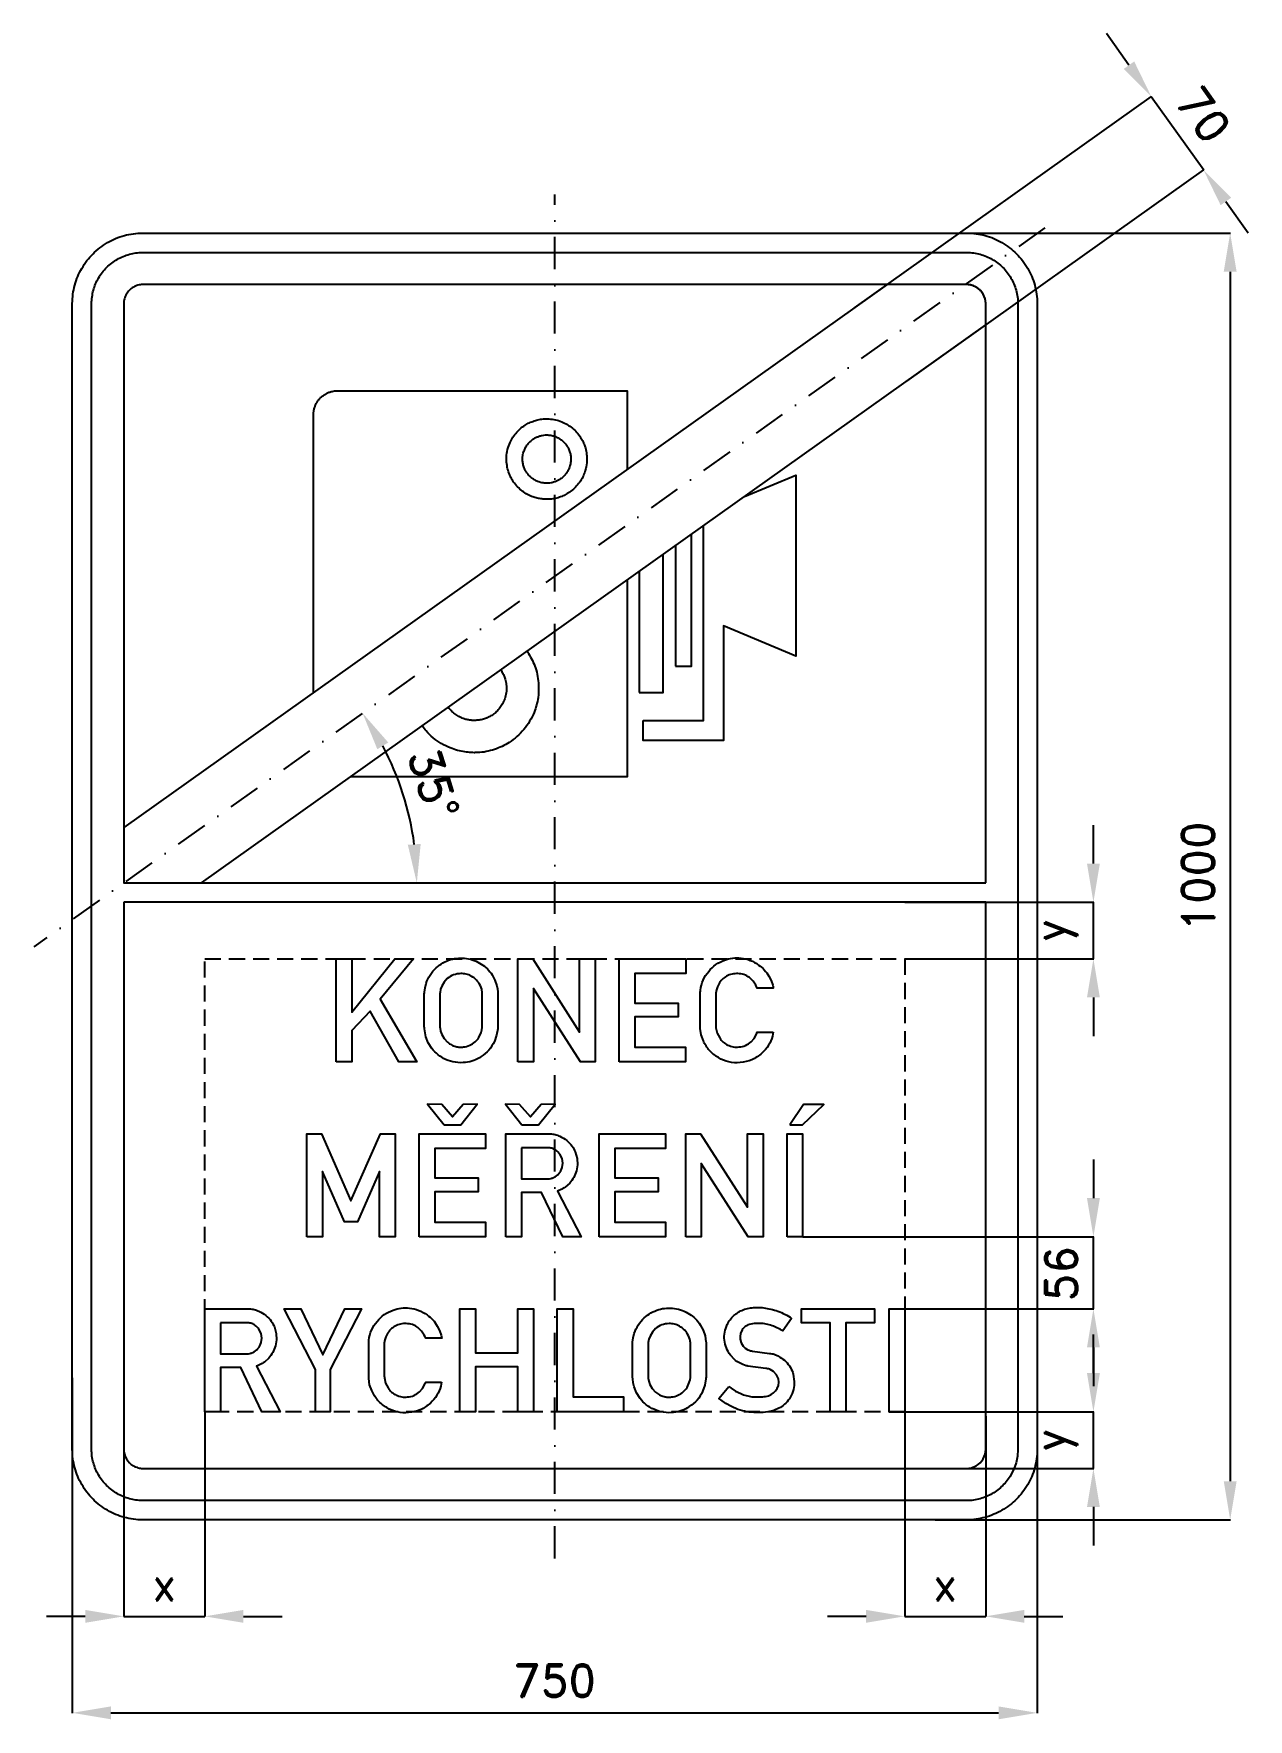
# Model space of a CAD drawing. Header units: millimetres. Extents: x -405 to 539, y -655 to 655.
import ezdxf

# ---------------------------------------------------------------- set-up
doc = ezdxf.new("R2010")
doc.units = ezdxf.units.MM
doc.header["$LTSCALE"] = 5
doc.linetypes.add('ČERCHOVANÁX2', pattern=[2, 1, -0.5, 0, -0.5])
doc.linetypes.add('ČÁRKOVANÁX2', pattern=[1.5, 1, -0.5])
doc.layers.add('Kóty', color=2, linetype='Continuous')
doc.layers.add('Značka', color=7, linetype='Continuous')
doc.styles.get("Standard").update_dxf_attribs({"font": 'romand.shx', "height": 25})
doc.dimstyles.get("Standard").update_dxf_attribs({"dimtxt": 25, "dimasz": 30, "dimexe": 0.18, "dimexo": 0.0625, "dimgap": 12.5, "dimtad": 1, "dimdec": 0, "dimzin": 0, "dimdsep": 46, "dimtxsty": 'Standard', "dimcen": 0.09, "dimadec": 0, "dimazin": 0, "dimtfac": 1, "dimtdec": 0, "dimtofl": 0, "dimtmove": 0, "dimatfit": 3, "dimfxl": 1, "dimtolj": 1, "dimtzin": 0, "dimarcsym": 0})

msp = doc.modelspace()

# ---------------------------------------------------------------- texts
at = {"layer": 'Kóty', "char_height": 25, "attachment_point": 5, "rotation": 90}
for s, insert in [('\\A1;y', (389.5, -42)), ('\\A1;56', (393.7, -308.7))]:
    msp.add_mtext(s, dxfattribs=dict(at, insert=insert))

# ---------------------------------------------------------------- blocks, each defined once
blk = doc.blocks.new('*D0')
at = {"layer": 'Defpoints', "color": 0, "transparency": 16777216}
for p in [(-375, -389.6), (375, -399.6), (375, -650)]:
    blk.add_point(p, dxfattribs=at)
at = {"layer": 'Kóty', "color": 0, "lineweight": -2, "transparency": 16777216}
for p, q in [((-375, -389.6), (-375, -650.2)), ((375, -399.6), (375, -650.2)), ((-345, -650), (345, -650))]:
    blk.add_line(p, q, dxfattribs=at)
at = {"layer": 'Kóty', "color": 0, "transparency": 16777216}
for points in [[(-345, -645), (-345, -655), (-375, -650)], [(345, -645), (345, -655), (375, -650)]]:
    blk.add_solid(points, dxfattribs=at)
at = {"layer": 'Kóty', "color": 0, "transparency": 16777216, "insert": (0, -625), "char_height": 25, "attachment_point": 5}
blk.add_mtext('\\A1;750', dxfattribs=at)
blk = doc.blocks.new('*D1')
at = {"layer": 'Defpoints', "color": 0, "transparency": 16777216}
for p in [(276.4, 500), (295.5, -500), (525, -500)]:
    blk.add_point(p, dxfattribs=at)
at = {"layer": 'Kóty', "color": 0, "lineweight": -2, "transparency": 16777216}
for p, q in [((276.4, 500), (525.2, 500)), ((525, 470), (525, -470)), ((295.6, -500), (525.2, -500))]:
    blk.add_line(p, q, dxfattribs=at)
at = {"layer": 'Kóty', "color": 0, "transparency": 16777216}
for points in [[(520, 470), (530, 470), (525, 500)], [(520, -470), (530, -470), (525, -500)]]:
    blk.add_solid(points, dxfattribs=at)
at = {"layer": 'Kóty', "color": 0, "transparency": 16777216, "insert": (500, 0), "char_height": 25, "attachment_point": 5, "rotation": 90}
blk.add_mtext('\\A1;1000', dxfattribs=at)
blk = doc.blocks.new('*D2')
at = {"layer": 'Defpoints', "color": 0, "transparency": 16777216}
for p in [(272, -416), (335, -419.2), (335, -575)]:
    blk.add_point(p, dxfattribs=at)
at = {"layer": 'Kóty', "color": 0, "lineweight": -2, "transparency": 16777216}
for p, q in [((272, -416.1), (272, -575.2)), ((335, -419.3), (335, -575.2)), ((242, -575), (212, -575)), ((365, -575), (395, -575))]:
    blk.add_line(p, q, dxfattribs=at)
at = {"layer": 'Kóty', "color": 0, "transparency": 16777216}
for points in [[(242, -570), (242, -580), (272, -575)], [(365, -570), (365, -580), (335, -575)]]:
    blk.add_solid(points, dxfattribs=at)
at = {"layer": 'Kóty', "color": 0, "transparency": 16777216, "insert": (303.5, -550), "char_height": 25, "attachment_point": 5}
blk.add_mtext('\\A1;x', dxfattribs=at)
blk = doc.blocks.new('*D3')
at = {"layer": 'Defpoints', "color": 0, "transparency": 16777216}
for p in [(-335, -416), (-271.98, -416), (-335, -575)]:
    blk.add_point(p, dxfattribs=at)
at = {"layer": 'Kóty', "color": 0, "lineweight": -2, "transparency": 16777216}
for p, q in [((-335, -416.0625), (-335, -575.18)), ((-271.98, -416.0625), (-271.98, -575.18)), ((-365, -575), (-395, -575)), ((-241.98, -575), (-211.98, -575))]:
    blk.add_line(p, q, dxfattribs=at)
at = {"layer": 'Kóty', "color": 0, "transparency": 16777216}
for points in [[(-365, -570), (-365, -580), (-335, -575)], [(-241.98, -570), (-241.98, -580), (-271.98, -575)]]:
    blk.add_solid(points, dxfattribs=at)
at = {"layer": 'Kóty', "color": 0, "transparency": 16777216, "insert": (-303.49, -550), "char_height": 25, "attachment_point": 5}
blk.add_mtext('\\A1;x', dxfattribs=at)
blk = doc.blocks.new('*D4')
at = {"layer": 'Defpoints', "color": 0, "transparency": 16777216}
for p in [(259.9, -416), (418.7, -416), (262, -460)]:
    blk.add_point(p, dxfattribs=at)
at = {"layer": 'Kóty', "color": 0, "lineweight": -2, "transparency": 16777216}
for p, q in [((418.7, -386), (418.7, -356)), ((259.9, -416), (418.9, -416)), ((262.1, -460), (418.9, -460)), ((418.7, -490), (418.7, -520))]:
    blk.add_line(p, q, dxfattribs=at)
at = {"layer": 'Kóty', "color": 0, "transparency": 16777216}
for points in [[(413.7, -386), (423.7, -386), (418.7, -416)], [(413.7, -490), (423.7, -490), (418.7, -460)]]:
    blk.add_solid(points, dxfattribs=at)
at = {"layer": 'Kóty', "color": 0, "transparency": 16777216, "insert": (389.5, -438), "char_height": 25, "attachment_point": 5, "rotation": 90}
blk.add_mtext('\\A1;y', dxfattribs=at)
blk = doc.blocks.new('*D5')
at = {"layer": 'Defpoints', "color": 0, "transparency": 16777216}
for p in [(504.3, 549), (233.1, 442), (273.7, 385)]:
    blk.add_point(p, dxfattribs=at)
at = {"layer": 'Kóty', "color": 0, "lineweight": -2, "transparency": 16777216}
for p, q in [((446.3, 630.5), (429, 655)), ((233.1, 442), (463.9, 606.2)), ((273.7, 385), (504.5, 549.1)), ((521.7, 524.6), (539.1, 500.1))]:
    blk.add_line(p, q, dxfattribs=at)
at = {"layer": 'Kóty', "color": 0, "transparency": 16777216}
for points in [[(450.4, 633.4), (442.3, 627.6), (463.7, 606.1)], [(525.8, 527.5), (517.6, 521.7), (504.3, 549)]]:
    blk.add_solid(points, dxfattribs=at)
at = {"layer": 'Kóty', "color": 0, "transparency": 16777216, "insert": (504.4, 592), "char_height": 25, "attachment_point": 5, "rotation": 305.4232}
blk.add_mtext('\\A1;70', dxfattribs=at)
blk = doc.blocks.new('*D6')
at = {"layer": 'Defpoints', "color": 0, "transparency": 16777216}
for p in [(381, 504.2), (-112, 41.6), (-335, -5), (335, -5), (-405, -54.8)]:
    blk.add_point(p, dxfattribs=at)
at = {"layer": 'Kóty', "color": 0, "lineweight": -2, "transparency": 16777216}
blk.add_arc((-335, -5), 227.8, 7.5519, 27.8711, dxfattribs=at)
at = {"layer": 'Kóty', "color": 0, "transparency": 16777216}
for points in [[(-137.9, 98.9), (-129.4, 104.1), (-149.4, 127)], [(-104.2, 25.3), (-114.2, 24.6), (-107.2, -5)]]:
    blk.add_solid(points, dxfattribs=at)
at = {"layer": 'Kóty', "color": 0, "transparency": 16777216, "insert": (-94.2, 71.9), "char_height": 25, "attachment_point": 5, "rotation": 287.7115}
blk.add_mtext('\\A1;35°', dxfattribs=at)

# ---------------------------------------------------------------- dimensions: what is measured, and where the dimension line sits
at = {"layer": 'Kóty'}
dim = msp.add_aligned_dim(p1=(233.1, 442), p2=(273.7, 385), distance=283.1, dimstyle='Standard', dxfattribs=at)
dim.commit()
dim.dimension.update_dxf_attribs({"geometry": '*D5', "text_midpoint": (504.4, 592)})
dim = msp.add_angular_dim_2l(base=(-112, 41.6), line1=((381, 504.2), (-405, -54.8)), line2=((-335, -5), (335, -5)), dimstyle='Standard', dxfattribs=at)
dim.commit()
dim.dimension.update_dxf_attribs({"geometry": '*D6', "text_midpoint": (-94.2, 71.9)})
dim = msp.add_linear_dim(base=(525, -500), p1=(276.4, 500), p2=(295.5, -500), angle=90, dimstyle='Standard', dxfattribs=at)
dim.commit()
dim.dimension.update_dxf_attribs({"geometry": '*D1', "text_midpoint": (500, 0)})
dim = msp.add_linear_dim(base=(418.7, -416), p1=(262, -460), p2=(259.9, -416), angle=90, text='y', dimstyle='Standard', dxfattribs=at)
dim.commit()
dim.dimension.update_dxf_attribs({"geometry": '*D4', "text_midpoint": (389.5, -438)})
dim = msp.add_linear_dim(base=(375, -650), p1=(-375, -389.6), p2=(375, -399.6), dimstyle='Standard', dxfattribs=at)
dim.commit()
dim.dimension.update_dxf_attribs({"geometry": '*D0', "text_midpoint": (0, -625)})
for base, p1, p2, picture, middle in [((-335, -575), (-272, -416), (-335, -416), '*D3', (-303.5, -550)), ((335, -575), (272, -416), (335, -419.2), '*D2', (303.5, -550))]:
    dim = msp.add_linear_dim(base=base, p1=p1, p2=p2, text='x', dimstyle='Standard', dxfattribs=at)
    dim.commit()
    dim.dimension.update_dxf_attribs({"geometry": picture, "text_midpoint": middle})

# ---------------------------------------------------------------- linework, layer by layer
at = {"layer": 'Kóty'}
for p, q in [((418.7, 10), (418.7, 40)), ((272, -20), (418.9, -20)), ((272, -64), (418.9, -64)), ((418.7, -94), (418.7, -124)), ((418.7, -220), (418.7, -250)), ((192.8, -280), (418.9, -280)), ((272, -336), (418.9, -336)), ((418.7, -366), (418.7, -396))]:
    msp.add_line(p, q, dxfattribs=at)
for points in [[(463.7, 606.1), (504.5, 549.1)], [(418.7, -64), (418.7, -20)], [(418.7, -336), (418.7, -280)], [(418.7, -460), (418.7, -416)], [(-335, -575), (-272, -575)], [(272, -575), (335, -575)]]:
    msp.add_lwpolyline(points, dxfattribs=at)
for points in [[(413.7, 10), (423.7, 10), (418.7, -20)], [(413.7, -94), (423.7, -94), (418.7, -64)], [(413.7, -250), (423.7, -250), (418.7, -280)], [(413.7, -366), (423.7, -366), (418.7, -336)]]:
    msp.add_solid(points, dxfattribs=at)
at = {"layer": 'Značka', "color": 6, "linetype": 'ČERCHOVANÁX2', "ltscale": 5}
msp.add_line((381, 504.2), (-405, -54.8), dxfattribs=at)
msp.add_lwpolyline([(0, -530), (0, 530)], dxfattribs=at)
at = {"layer": 'Značka', "color": 3}
for points in [[(-320, -500), (-320.2, -500), (-320.4, -500, -0.032179), (-327.5, -499.5, -0.035439), (-334.5, -498.1, -0.036271), (-341.3, -495.8, -0.034425), (-347.6, -492.6, -0.033712), (-353.6, -488.6, -0.034072), (-358.9, -483.9, -0.034199), (-363.6, -478.6, -0.034236), (-367.6, -472.6, -0.034034), (-370.8, -466.3, -0.033396), (-373.1, -459.5, -0.034108), (-374.5, -452.5, -0.036743), (-375, -445.4), (-375, -445.2), (-375, -445), (-375, 445), (-375, 445.2), (-375, 445.4, -0.032171), (-374.5, 452.5, -0.035429), (-373.1, 459.5, -0.036264), (-370.8, 466.3, -0.034432), (-367.6, 472.6, -0.03373), (-363.6, 478.6, -0.034083), (-358.9, 483.9, -0.034228), (-353.6, 488.6, -0.034234), (-347.6, 492.6, -0.034038), (-341.3, 495.8, -0.033409), (-334.5, 498.1, -0.034122), (-327.5, 499.5, -0.036743), (-320.4, 500), (-320.2, 500), (-320, 500), (320, 500), (320.2, 500), (320.4, 500, -0.03217), (327.5, 499.5, -0.035442), (334.5, 498.1, -0.036278), (341.3, 495.8, -0.034429), (347.6, 492.6, -0.033737), (353.6, 488.6, -0.034089), (358.9, 483.9, -0.034238), (363.6, 478.6, -0.034207), (367.6, 472.6, -0.034015), (370.8, 466.3, -0.033444), (373.1, 459.5, -0.034176), (374.5, 452.5, -0.036761), (375, 445.4), (375, 445.2), (375, 445), (375, -445), (375, -445.2), (375, -445.4, -0.032188), (374.5, -452.5, -0.035463), (373.1, -459.5, -0.03625), (370.8, -466.3, -0.034386), (367.6, -472.6, -0.033692), (363.6, -478.6, -0.034079), (358.9, -483.9, -0.034202), (353.6, -488.6, -0.034225), (347.6, -492.6, -0.034056), (341.3, -495.7, -0.033415), (334.5, -498.1, -0.034125), (327.5, -499.5, -0.036744), (320.4, -500), (320.2, -500), (320, -500), (-320, -500)], [(-320, -485), (-320.2, -485), (-320.3, -485, -0.032178), (-325.5, -484.6, -0.035444), (-330.6, -483.6, -0.036267), (-335.5, -481.9, -0.034422), (-340.1, -479.6, -0.033731), (-344.4, -476.7, -0.034071), (-348.3, -473.3, -0.034205), (-351.7, -469.4, -0.034223), (-354.6, -465.1, -0.034048), (-356.9, -460.5, -0.033416), (-358.6, -455.6, -0.034152), (-359.7, -450.5, -0.036741), (-360, -445.3), (-360, -445.2), (-360, -445), (-360, 445), (-360, 445.2), (-360, 445.3, -0.032179), (-359.6, 450.5, -0.035443), (-358.6, 455.6, -0.036259), (-356.9, 460.5, -0.034419), (-354.6, 465.1, -0.033729), (-351.7, 469.4, -0.034073), (-348.3, 473.3, -0.034191), (-344.4, 476.7, -0.034225), (-340.1, 479.6, -0.034056), (-335.5, 481.9, -0.033414), (-330.6, 483.6, -0.034128), (-325.5, 484.6, -0.036743), (-320.3, 485), (-320.2, 485), (-320, 485), (320, 485), (320.2, 485), (320.3, 485, -0.032177), (325.5, 484.6, -0.035443), (330.6, 483.6, -0.036259), (335.5, 481.9, -0.034414), (340.1, 479.6, -0.033745), (344.4, 476.7, -0.034097), (348.3, 473.3, -0.034187), (351.7, 469.4, -0.034206), (354.6, 465.1, -0.034029), (356.9, 460.5, -0.033462), (358.6, 455.6, -0.034127), (359.7, 450.5, -0.036765), (360, 445.3), (360, 445.2), (360, 445), (360, -445), (360, -445.2), (360, -445.3), (359.6, -450.5), (358.6, -455.6), (356.9, -460.5), (354.6, -465.1, -0.03373), (351.7, -469.4, -0.034079), (348.3, -473.3, -0.034235), (344.4, -476.7, -0.034206), (340.1, -479.6, -0.034052), (335.5, -481.9, -0.03342), (330.6, -483.6, -0.034126), (325.5, -484.7, -0.036746), (320.3, -485), (320.2, -485), (320, -485), (-320, -485)], [(335, -5), (335, 445), (335, 445.1), (335, 445.1), (334.9, 447.1), (334.5, 449), (333.8, 450.8), (333, 452.5), (331.9, 454.2), (330.6, 455.6), (329.1, 456.9, 0.034253), (327.5, 458, 0.034022), (325.8, 458.8, 0.033375), (324, 459.5, 0.03415), (322.1, 459.9, 0.036781), (320.1, 460), (320.1, 460), (320, 460), (-320, 460), (-320.1, 460), (-320.1, 460, 0.032212), (-322.1, 459.9, 0.035379), (-324, 459.5, 0.036268), (-325.8, 458.8, 0.034467), (-327.5, 458, 0.033758), (-329.2, 456.9, 0.034066), (-330.6, 455.6, 0.034274), (-331.9, 454.2, 0.03428), (-333, 452.5, 0.034048), (-333.8, 450.8, 0.033404), (-334.5, 449, 0.034121), (-334.9, 447.1, 0.03675), (-335, 445.1), (-335, 445.1), (-335, 445), (-335, -5)], [(-187.5, 142.9), (-187.5, 358.8), (-187.5, 359), (-187.5, 359.2, -0.033371), (-187.3, 361.7, -0.03559), (-186.7, 364.1, -0.036088), (-185.9, 366.4, -0.034709), (-184.7, 368.5, -0.034101), (-183.3, 370.6, -0.034406), (-181.7, 372.4, -0.034498), (-179.8, 373.9, -0.034566), (-177.7, 375.2, -0.034362), (-175.5, 376.3, -0.033899), (-173.1, 377, -0.028188), (-171.2, 377.4, -0.030218), (-169.2, 377.5), (-169, 377.5), (-168.8, 377.5)], [(-6.2, 355.6), (-5.5, 355.6), (-4.7, 355.6, -0.043249), (0.5, 354.9, -0.045774), (5.5, 353.4, -0.04281), (9.8, 351.2, -0.040663), (13.7, 348.4, -0.039734), (17.2, 345.1, -0.040597), (20.1, 341.2, -0.0331), (22, 337.9, -0.032614), (23.4, 334.3, -0.041773), (24.6, 329.4, -0.041968), (25, 324.4, -0.050278), (24.5, 318.4, -0.051386), (22.7, 312.7, -0.041638), (20.6, 308.3, -0.040267), (17.8, 304.4, -0.039734), (14.5, 300.9, -0.040791), (10.6, 298.1, -0.03303), (7.2, 296.2, -0.031713), (3.6, 294.7, -0.035643), (-0.5, 293.6, -0.039808), (-4.7, 293.2, -0.005772), (-5.5, 293.1, -0.001894), (-6.2, 293.1), (-7, 293.1), (-7.8, 293.2, -0.013592), (-9.3, 293.3, -0.0127), (-10.8, 293.5, -0.030283), (-14.5, 294.2, -0.031638), (-18, 295.4, -0.041589), (-22.3, 297.5, -0.040896), (-26.2, 300.3, -0.040456), (-29.7, 303.7, -0.040651), (-32.6, 307.5, -0.033006), (-34.5, 310.9, -0.032615), (-35.9, 314.5, -0.041786), (-37.1, 319.4, -0.041966), (-37.5, 324.4, -0.050259), (-37, 330.4, -0.051368), (-35.2, 336.1, -0.041638), (-33.1, 340.4, -0.040274), (-30.3, 344.3, -0.039717), (-27, 347.8, -0.04074), (-23.1, 350.7, -0.033044), (-19.7, 352.6, -0.03169), (-16.1, 354, -0.035621), (-12, 355.1, -0.039812), (-7.8, 355.6, -0.005845), (-7, 355.6, -0.001897), (-6.2, 355.6)], [(-6.2, 343.1), (-5.8, 343.1), (-5.3, 343.1, -0.043243), (-2.2, 342.7, -0.045789), (0.8, 341.8, -0.042825), (3.4, 340.5, -0.040669), (5.7, 338.8, -0.03973), (7.8, 336.8, -0.040567), (9.5, 334.5, -0.033094), (10.7, 332.5), (11.5, 330.3, -0.041751), (12.3, 327.4, -0.042006), (12.5, 324.4, -0.050258), (12.2, 320.8, -0.051379), (11.1, 317.3, -0.041628), (9.9, 314.7, -0.040248), (8.2, 312.4, -0.039783), (6.2, 310.3, -0.040807), (3.9, 308.6, -0.033064), (1.8, 307.4, -0.031735), (-0.3, 306.6, -0.035644), (-2.8, 305.9, -0.039809), (-5.3, 305.6, -0.005924), (-5.8, 305.6, -0.001848), (-6.2, 305.6), (-6.7, 305.6), (-7.2, 305.6, -0.01361), (-8.1, 305.7), (-9, 305.8, -0.030249), (-11.2, 306.3, -0.031645), (-13.3, 307, -0.041558), (-15.9, 308.3, -0.04086), (-18.2, 310, -0.040415), (-20.3, 312, -0.040691), (-22, 314.3, -0.032976), (-23.2, 316.3), (-24, 318.4, -0.041796), (-24.8, 321.4, -0.041967), (-25, 324.4, -0.050224), (-24.7, 328, -0.051412), (-23.6, 331.4, -0.041657), (-22.4, 334, -0.040308), (-20.7, 336.4, -0.039707), (-18.7, 338.4, -0.040723), (-16.4, 340.2, -0.033064), (-14.3, 341.3, -0.031711), (-12.2, 342.2, -0.035642), (-9.7, 342.8, -0.039809), (-7.2, 343.1, -0.005668), (-6.7, 343.1, -0.001976), (-6.2, 343.1)], [(-21.6, 175, -0.011147), (-20.4, 173.2, -0.033075), (-17.4, 167.8, -0.031718), (-15, 162.1, -0.03564), (-13.3, 155.5, -0.03983), (-12.6, 148.7), (-12.5, 147.5), (-12.5, 146.2), (-12.5, 145), (-12.6, 143.8), (-12.7, 141.4), (-13, 138.9, -0.0303), (-14.2, 133.1, -0.031662), (-16.1, 127.5, -0.041596), (-19.5, 120.6, -0.040828), (-24, 114.3, -0.040451), (-29.4, 108.8, -0.040888), (-35.5, 104.2, -0.032936), (-40.9, 101.1, -0.031707), (-46.7, 98.8, -0.035674), (-53.3, 97, -0.039817), (-60, 96.3, -0.005776), (-61.3, 96.3, -0.001978), (-62.5, 96.2), (-63.7, 96.3, -0.005339), (-65, 96.3, -0.013587), (-67.4, 96.5, -0.012669), (-69.8, 96.8, -0.03028), (-75.6, 98, -0.031648), (-81.2, 99.9, -0.04157), (-88.2, 103.3, -0.040867), (-94.5, 107.8, -0.040413), (-100, 113.1, -0.026245), (-103.1, 117)], [(-41.9, 160.5, -0.009438), (-41.5, 159.7, -0.033119), (-39.9, 157, -0.032634), (-38.8, 154.2, -0.041767), (-37.8, 150.3, -0.041937), (-37.5, 146.2, -0.050259), (-37.9, 141.5, -0.051387), (-39.3, 136.9, -0.041602), (-41, 133.4, -0.040304), (-43.3, 130.3, -0.03973), (-45.9, 127.5, -0.040772), (-49, 125.2, -0.033069), (-51.7, 123.7, -0.031745), (-54.6, 122.5, -0.035643), (-57.9, 121.7, -0.039848), (-61.3, 121.3, -0.005925), (-61.9, 121.3, -0.001976), (-62.5, 121.2), (-63.1, 121.3), (-63.7, 121.3, -0.013615), (-65, 121.4, -0.012694), (-66.2, 121.5, -0.030288), (-69.1, 122.1, -0.031638), (-71.9, 123.1, -0.041578), (-75.3, 124.8, -0.040875), (-78.5, 127, -0.040419), (-81.2, 129.7, -0.024583), (-82.7, 131.5, -0.024583)], [(-335, -20), (-335, -445), (-335, -445.1), (-335, -445.1), (-334.9, -447.1), (-334.5, -449), (-333.8, -450.8), (-333, -452.5), (-331.9, -454.2), (-330.6, -455.6), (-329.2, -456.9), (-327.5, -458, 0.034043), (-325.8, -458.8, 0.033416), (-324, -459.5, 0.034135), (-322.1, -459.9, 0.036749), (-320.1, -460), (-320.1, -460), (-320, -460)], [(-320, -460), (320, -460), (320.1, -460), (320.1, -460, 0.03218), (322.1, -459.9, 0.035425), (324, -459.5, 0.036279), (325.8, -458.8), (327.5, -458), (329.1, -456.9), (330.6, -455.6), (331.9, -454.2), (333, -452.5), (333.8, -450.8), (334.5, -449), (334.9, -447.1), (335, -445.1), (335, -445.1), (335, -445), (335, -20)], [(-101.4, -91.2), (-101.3, -90.5), (-101.3, -89.9), (-100.8, -86.5), (-100, -83.2, -0.066283), (-96.9, -76.6, -0.068488), (-92.2, -71.1, -0.061862), (-87, -67.2, -0.059938), (-81, -64.6, -0.057338), (-74.8, -63.5, -0.057582), (-68.6, -63.7, -0.056915), (-62.6, -65.2, -0.057491), (-57.1, -68.1, -0.055357), (-52.4, -71.8, -0.053451), (-48.7, -76.5), (-46.5, -80.5), (-45, -84.9), (-44.6, -87.2), (-44.3, -89.6), (-44.3, -90), (-44.2, -90.4), (-44.2, -117.2), (-44.3, -117.8), (-44.3, -118.5), (-45.2, -123.4), (-46.9, -128.2, -0.078776), (-51.2, -134.9, -0.073108), (-57.2, -140, -0.060115), (-63, -143, -0.05986), (-69.3, -144.5, -0.071114), (-77.2, -144.4, -0.074192), (-84.8, -142.2, -0.066058), (-90.7, -138.5, -0.061716), (-95.5, -133.6), (-98.3, -129.3), (-100.1, -124.6), (-100.8, -121.5), (-101.2, -118.3), (-101.3, -117.5), (-101.4, -116.8), (-101.4, -91.2)], [(169.8, -121.1), (169.5, -122.6), (169.2, -124.1, -0.074247), (166.1, -131.2, -0.073375), (161, -137.2, -0.087477), (153.2, -142.4, -0.087031), (144.1, -144.6, -0.08178), (135.3, -144.1, -0.08262), (127.2, -140.8, -0.082252), (120.3, -135.2, -0.076584), (115.5, -127.7), (113.8, -123), (113.1, -118.1), (113.1, -117.5), (113.1, -116.9), (113.1, -90), (113.2, -89.2), (113.3, -88.4, -0.076309), (115.3, -80.6, -0.076879), (119.7, -73.8, -0.073294), (125.2, -68.5, -0.069848), (132, -65.1, -0.059233), (138.3, -63.5, -0.060623), (144.8, -63.5, -0.068021), (152, -65.2, -0.066401), (158.5, -68.8, -0.054088), (162.9, -72.6, -0.055431), (166.4, -77.4), (168.2, -80.9), (169.4, -84.6), (169.7, -85.7), (169.9, -86.9), (157.4, -86.9), (156.9, -85.7), (156.4, -84.5), (154.2, -81.3), (151.4, -78.6, 0.078671), (147.1, -76.3, 0.078056), (142.3, -75.5, 0.07332), (137.8, -75.9, 0.073372), (133.6, -77.5, 0.069912), (130.1, -80.1, 0.070305), (127.5, -83.6), (126.4, -85.7), (125.7, -88), (125.4, -89.3), (125.2, -90.7), (125.2, -91), (125.2, -91.4), (125.2, -116.7), (125.3, -117.2), (125.3, -117.7), (126.2, -121.8), (128.2, -125.5, 0.072102), (131, -128.7, 0.068595), (134.5, -131, 0.071781), (138.8, -132.4, 0.073127), (143.3, -132.5, 0.082633), (148.3, -131.3, 0.081842), (152.6, -128.4), (155.1, -125.8), (156.8, -122.6), (157.1, -121.9), (157.4, -121.1), (169.8, -121.1)], [(-89.2, -91.2), (-89.2, -116.8), (-89.2, -117.3), (-89.1, -117.8), (-88.7, -120.3), (-87.8, -122.7), (-86, -126), (-83.3, -128.8, 0.059406), (-80.3, -130.9, 0.064327), (-76.8, -132.2, 0.050489), (-73.9, -132.6, 0.044565), (-71, -132.5, 0.073896), (-66.1, -131.2, 0.085014), (-61.8, -128.4, 0.073604), (-59, -125.2), (-57.2, -121.2), (-56.6, -119.3), (-56.3, -117.3), (-56.3, -117), (-56.3, -116.7), (-56.3, -91.3), (-56.3, -90.8), (-56.3, -90.4), (-56.8, -87.6), (-57.8, -84.9, 0.076918), (-60.8, -80.6, 0.083772), (-64.9, -77.5, 0.06986), (-68.8, -75.9, 0.066674), (-72.9, -75.5, 0.088513), (-78.6, -76.5, 0.098105), (-83.5, -79.4), (-85.9, -82.1), (-87.7, -85.2), (-88.7, -87.7), (-89.1, -90.3), (-89.2, -90.8), (-89.2, -91.2)], [(-38.1, -280), (-38.1, -200), (-4.4, -200), (-3.9, -200), (-3.4, -200, -0.052888), (0.3, -200.6, -0.04524), (3.9, -201.8, -0.068765), (9.3, -205.1, -0.074131), (13.5, -209.6, -0.062872), (16, -214.1), (17.4, -219.1), (17.6, -224), (16.8, -228.8), (14.8, -233.9, -0.063045), (11.6, -238.4), (8.2, -241.4, -0.055219), (4.4, -243.6), (3.3, -244.1), (2.2, -244.5), (20.6, -280), (6.2, -280), (-10.2, -245.7), (-25.9, -245.7), (-25.9, -280), (-38.1, -280)], [(-25.9, -210.8), (-25.9, -235), (-6.3, -235), (-5.8, -235), (-5.3, -235, 0.040791), (-3.1, -234.7, 0.049414), (-0.9, -233.9, 0.110749), (3.2, -230.9, 0.114769), (5.7, -226.3), (6.3, -222.7), (5.7, -219.2), (3.9, -215.7, 0.081205), (1.1, -212.9), (-1.6, -211.5, 0.082121), (-4.5, -210.8), (-4.9, -210.8), (-5.2, -210.8), (-25.9, -210.8)], [(-272, -416), (-272, -336), (-238.3, -336), (-237.8, -336), (-237.3, -336, -0.052865), (-233.6, -336.6, -0.045252), (-230, -337.9, -0.068727), (-224.6, -341.1, -0.074078), (-220.4, -345.6, -0.062828), (-217.9, -350.1), (-216.5, -355.1), (-216.3, -360), (-217.1, -364.8), (-219.1, -369.9, -0.063043), (-222.3, -374.4), (-225.6, -377.4, -0.055162), (-229.5, -379.6), (-230.6, -380.1), (-231.7, -380.5), (-213.3, -416), (-227.7, -416), (-244.1, -381.7), (-259.8, -381.7), (-259.8, -416), (-272, -416)], [(-87.9, -393.1), (-88.2, -394.6), (-88.5, -396.1, -0.074275), (-91.6, -403.2, -0.073349), (-96.7, -409.2, -0.087476), (-104.5, -414.4, -0.087039), (-113.6, -416.6, -0.081786), (-122.4, -416.1, -0.082628), (-130.5, -412.8, -0.082253), (-137.4, -407.2, -0.07661), (-142.2, -399.6), (-143.9, -395), (-144.6, -390.1), (-144.6, -389.5), (-144.6, -388.9), (-144.6, -362), (-144.5, -361.2), (-144.4, -360.4, -0.07628), (-142.4, -352.6, -0.076906), (-138.1, -345.8, -0.073266), (-132.5, -340.5, -0.069832), (-125.7, -337.1, -0.059238), (-119.4, -335.5, -0.06063), (-112.9, -335.5, -0.06802), (-105.7, -337.2, -0.066404), (-99.2, -340.8, -0.054032), (-94.8, -344.6, -0.055399), (-91.3, -349.4), (-89.5, -352.9), (-88.3, -356.6), (-88.1, -357.7), (-87.8, -358.9), (-100.3, -358.9), (-100.8, -357.7), (-101.4, -356.5), (-103.5, -353.3), (-106.3, -350.6, 0.078701), (-110.6, -348.3, 0.078044), (-115.4, -347.5, 0.073304), (-119.9, -347.9, 0.073362), (-124.1, -349.5, 0.06994), (-127.6, -352.1, 0.070256), (-130.2, -355.6), (-131.3, -357.7), (-132, -360), (-132.3, -361.3), (-132.5, -362.7), (-132.5, -363), (-132.5, -363.4), (-132.5, -388.7), (-132.4, -389.2), (-132.4, -389.7), (-131.5, -393.8), (-129.6, -397.5, 0.072021), (-126.8, -400.7, 0.068599), (-123.2, -403, 0.071745), (-118.9, -404.4, 0.073122), (-114.4, -404.5, 0.082635), (-109.4, -403.3, 0.081766), (-105.1, -400.4), (-102.7, -397.8), (-100.9, -394.6), (-100.6, -393.9), (-100.3, -393.1), (-87.9, -393.1)], [(60.4, -363.2), (60.5, -362.5), (60.5, -361.9), (61, -358.5), (61.8, -355.2, -0.066284), (64.9, -348.6, -0.068488), (69.6, -343.1, -0.061868), (74.8, -339.2, -0.059934), (80.8, -336.6, -0.057343), (86.9, -335.5, -0.057582), (93.2, -335.7, -0.056901), (99.2, -337.2, -0.057435), (104.7, -340.1, -0.055335), (109.4, -343.8, -0.053481), (113.1, -348.5), (115.3, -352.5), (116.8, -356.9), (117.2, -359.2), (117.5, -361.6), (117.6, -362), (117.6, -362.4), (117.6, -389.2), (117.5, -389.9), (117.5, -390.5), (116.6, -395.4), (114.9, -400.2, -0.078831), (110.7, -406.9, -0.073064), (104.6, -412, -0.060082), (98.8, -415, -0.059845), (92.4, -416.5, -0.07111), (84.6, -416.4, -0.074182), (77.1, -414.1, -0.066036), (71.1, -410.5, -0.061688), (66.3, -405.6), (63.5, -401.3), (61.7, -396.6), (61, -393.5), (60.6, -390.3), (60.5, -389.5), (60.4, -388.8), (60.4, -363.2)], [(135.4, -396.4), (136.2, -397), (137, -397.6), (140.6, -400.1), (144.6, -401.9, 0.032617), (148.9, -403.4, 0.039878), (153.3, -404.3, 0.024472), (156.3, -404.5, 0.014323), (159.4, -404.4, 0.035304), (163.9, -404.1, 0.084117), (168.1, -402.7), (170.1, -401.4), (171.7, -399.7), (173, -397.8), (173.8, -395.5), (174.1, -393), (173.8, -390.4), (172.4, -387.2), (170, -384.7), (167.5, -383.2, 0.059332), (164.7, -382.4), (164.3, -382.4), (164, -382.3), (150.1, -380.5), (149.5, -380.4), (148.9, -380.2), (146.2, -379.3), (143.6, -378.1, -0.062207), (139.7, -375.4), (136.5, -371.9, -0.068784), (133.4, -366.4, -0.072971), (131.9, -360.4, -0.074682), (132.1, -354.2, -0.072227), (134.1, -348.3, -0.094672), (139.2, -341.3, -0.103634), (146.4, -336.8, -0.055187), (151, -335.5, -0.035102), (155.7, -335, -0.02941), (161.1, -335.1, -0.030626), (166.4, -335.9, -0.032954), (172.1, -337.4, -0.029907), (177.6, -339.6), (180.4, -341), (183, -342.6), (183.5, -343), (184, -343.4), (177.2, -353.2), (176.3, -352.7), (175.4, -352.1), (171.1, -350, 0.035471), (166.7, -348.5, 0.037944), (162.1, -347.5, 0.035616), (157.4, -347.3, 0.056949), (152.4, -347.8, 0.118703), (148, -349.8, 0.089569), (145.8, -352.3), (144.4, -355.3), (144, -357.4), (144.1, -359.5), (144.9, -362.4), (146.5, -365), (148.1, -366.6), (150, -367.8), (151, -368.2), (152.1, -368.6), (152.9, -368.7), (153.7, -368.8), (166.9, -370.6), (167.4, -370.6), (167.8, -370.7, -0.057673), (171.6, -371.7, -0.045331), (175, -373.5, -0.06209), (179.6, -377, -0.068452), (183.2, -381.7, -0.06735), (185.4, -386.8), (186.2, -392.4, -0.073547), (185.6, -398.8, -0.075673), (183.1, -404.8, -0.065662), (179.7, -409.2, -0.066679), (175.4, -412.6, -0.056091), (170.7, -414.8, -0.03829), (165.6, -416, -0.042195), (158.4, -416.7, -0.042467), (151.2, -416.2, -0.040694), (144.1, -414.7, -0.03692), (137.4, -412), (133, -409.7), (129, -406.8), (128.3, -406.2), (127.6, -405.6), (135.4, -396.4)], [(-259.8, -346.8), (-259.8, -371), (-240.2, -371), (-239.7, -371), (-239.2, -371, 0.040798), (-237, -370.7, 0.049442), (-234.8, -369.9, 0.110766), (-230.7, -366.9, 0.114732), (-228.2, -362.3), (-227.6, -358.7), (-228.2, -355.2), (-230, -351.7, 0.081255), (-232.8, -348.9, 0.06708), (-235.5, -347.5, 0.08215), (-238.4, -346.8), (-238.8, -346.8), (-239.1, -346.8), (-259.8, -346.8)], [(72.6, -363.2), (72.6, -388.8), (72.7, -389.3), (72.7, -389.8), (73.1, -392.3), (73.9, -394.7), (75.8, -398), (78.4, -400.8), (81.5, -402.9, 0.064325), (85, -404.2, 0.050529), (87.9, -404.6, 0.04457), (90.8, -404.5, 0.073914), (95.7, -403.2, 0.084961), (99.9, -400.4, 0.073568), (102.8, -397.2), (104.6, -393.2), (105.2, -391.3), (105.4, -389.3), (105.5, -389), (105.5, -388.7), (105.5, -363.3), (105.5, -362.8), (105.5, -362.4), (105, -359.6), (103.9, -356.9, 0.0768), (101, -352.6, 0.083713), (96.9, -349.5, 0.069856), (93, -347.9, 0.066681), (88.9, -347.5, 0.088514), (83.2, -348.5, 0.098107), (78.3, -351.4), (75.9, -354.1), (74.1, -357.2), (73.1, -359.7), (72.7, -362.3), (72.6, -362.8), (72.6, -363.2)]]:
    msp.add_lwpolyline(points, format="xyb", dxfattribs=at)
at = {"layer": 'Značka', "color": 1}
msp.add_lwpolyline([(258.4, 460), (-335, 38), (-335, -5), (-274.6, -5), (335, 428.6), (335, 445), (335, 445.1), (335, 445.1), (335, 445.2), (335, 445.3), (335, 445.7), (335, 446.1), (334.9, 446.6), (334.9, 447.1), (334.8, 447.5), (334.7, 448), (334.6, 448.5), (334.5, 449), (334.3, 449.4), (334.2, 449.9), (334, 450.3), (333.8, 450.8), (333.6, 451.2), (333.4, 451.7), (333.2, 452.1), (333, 452.5), (332.7, 453), (332.5, 453.4), (332.2, 453.8), (331.9, 454.2), (331.6, 454.5), (331.3, 454.9), (330.9, 455.3), (330.6, 455.6), (330.3, 455.9), (329.9, 456.3), (329.5, 456.6), (329.1, 456.9), (328.8, 457.2), (328.4, 457.5), (327.9, 457.7), (327.5, 458), (327.1, 458.2), (326.7, 458.4), (326.2, 458.6), (325.8, 458.8), (325.4, 459), (324.9, 459.2), (324.4, 459.3), (324, 459.5), (323.5, 459.6), (323, 459.7), (322.5, 459.8), (322.1, 459.9), (321.6, 459.9), (321.1, 460), (320.7, 460), (320.3, 460), (320.2, 460), (320.1, 460), (320.1, 460), (320, 460), (258.4, 460)], dxfattribs=at)
at = {"layer": 'Značka', "color": 3}
for points in [[(-168.8, 377.5), (56.2, 377.5), (56.2, 316.2)], [(147.4, 295.2), (187.5, 311.9), (187.5, 171.2), (131.2, 194.7), (131.2, 105.6), (115.6, 105.6), (68.8, 105.6), (68.8, 121.2)], [(68.8, 121.2), (115.6, 121.2), (115.6, 272.6)], [(93.8, 163.4), (106.2, 163.4), (106.2, 265.9)], [(65.6, 143.1), (84.4, 143.1), (84.4, 250.3)], [(93.8, 257), (93.8, 163.4)], [(65.6, 237), (65.6, 143.1)], [(56.2, 230.3), (56.2, 77.5), (-158.6, 77.5)], [(-335, -5), (335, -5)], [(335, -20), (-335, -20)], [(-169.9, -144), (-169.9, -64), (-157.8, -64), (-157.8, -105.5), (-124.2, -64), (-109.9, -64), (-135.7, -95.4), (-107.1, -144), (-121.3, -144), (-143.6, -104.8), (-157.8, -119.8), (-157.8, -144), (-169.9, -144)], [(-28.6, -144), (-28.6, -64), (-17.1, -64), (19.3, -121.1), (19.3, -64), (31.5, -64), (31.4, -144), (20, -144), (-16.4, -87), (-16.4, -144), (-28.6, -144)], [(50.2, -144), (50.2, -64), (101.8, -64), (101.8, -75.5), (62.3, -75.5), (62.3, -98.4), (96, -98.4), (96, -109.1), (62.3, -109.1), (62.3, -132.6), (101.7, -132.6), (101.7, -144), (50.2, -144)], [(-86, -193), (-73, -193), (-60.3, -177), (-71.2, -177.1), (-79.5, -186.7), (-87.8, -177.1), (-98.9, -177), (-86, -193)], [(-25.5, -193), (-12.5, -193), (0.2, -177), (-10.6, -177.1), (-18.9, -186.7), (-27.3, -177.1), (-38.3, -177), (-25.5, -193)], [(182.8, -192.9), (192.5, -192.9), (209.2, -177.1), (193.4, -177.1), (182.8, -192.9)], [(-192.7, -280), (-192.7, -200), (-181.3, -200), (-158.4, -252), (-135.4, -200), (-124, -200), (-124, -280), (-136.2, -280), (-136.2, -229.3), (-153.4, -268.5), (-163.4, -268.5), (-180.5, -229.3), (-180.5, -280), (-192.7, -280)], [(-105.4, -280), (-105.4, -200), (-53.8, -200), (-53.8, -211.5), (-93.2, -211.5), (-93.2, -234.3), (-59.6, -234.3), (-59.6, -245.1), (-93.2, -245.1), (-93.2, -268.6), (-53.8, -268.6), (-53.8, -280), (-105.4, -280)], [(34.6, -280), (34.6, -200), (86.2, -200), (86.2, -211.5), (46.7, -211.5), (46.7, -234.3), (80.3, -234.3), (80.3, -245.1), (46.7, -245.1), (46.7, -268.6), (86.1, -268.6), (86.1, -280), (34.6, -280)], [(101.9, -280), (101.9, -200), (113.3, -200), (149.7, -257.1), (149.7, -200), (161.9, -200), (161.9, -280), (150.4, -280), (113.9, -223), (113.9, -280), (101.9, -280)], [(180.6, -280), (180.6, -200), (192.7, -200), (192.7, -280), (180.6, -280)], [(-186, -416), (-186, -383.1), (-210.3, -336), (-197.4, -336), (-180.3, -371.7), (-163.2, -336), (-150.2, -336), (-174.6, -383.1), (-174.6, -416), (-186, -416)], [(-73.8, -416), (-73.8, -336), (-61.7, -336), (-61.7, -370.3), (-28.8, -370.3), (-28.8, -336), (-16.6, -336), (-16.6, -416), (-28.8, -416), (-28.8, -381.1), (-61.7, -381.1), (-61.7, -416), (-73.8, -416)], [(2, -416), (2, -336), (14.2, -336), (14.2, -404.5), (53.4, -404.5), (53.4, -416), (2, -416)], [(214.2, -416), (214.2, -346.8), (191.9, -346.8), (191.9, -336), (248.5, -336), (248.5, -346.8), (226.3, -346.8), (226.3, -416), (214.2, -416)], [(259.9, -416), (259.9, -336), (272, -336), (272, -416), (259.9, -416)]]:
    msp.add_lwpolyline(points, dxfattribs=at)
at = {"layer": 'Značka', "color": 6, "linetype": 'ČÁRKOVANÁX2', "ltscale": 2.5}
msp.add_lwpolyline([(-272, -416), (-272, -64), (272, -64), (272, -416), (-272, -416)], dxfattribs=at)

msp.set_redraw_order([(e.dxf.handle, doc.entitydb.next_handle()) for e in msp.query("TEXT MTEXT ATTDEF DIMENSION ARC_DIMENSION")])  # texts and dimensions are drawn at this point

doc.saveas('drawing.dxf')
